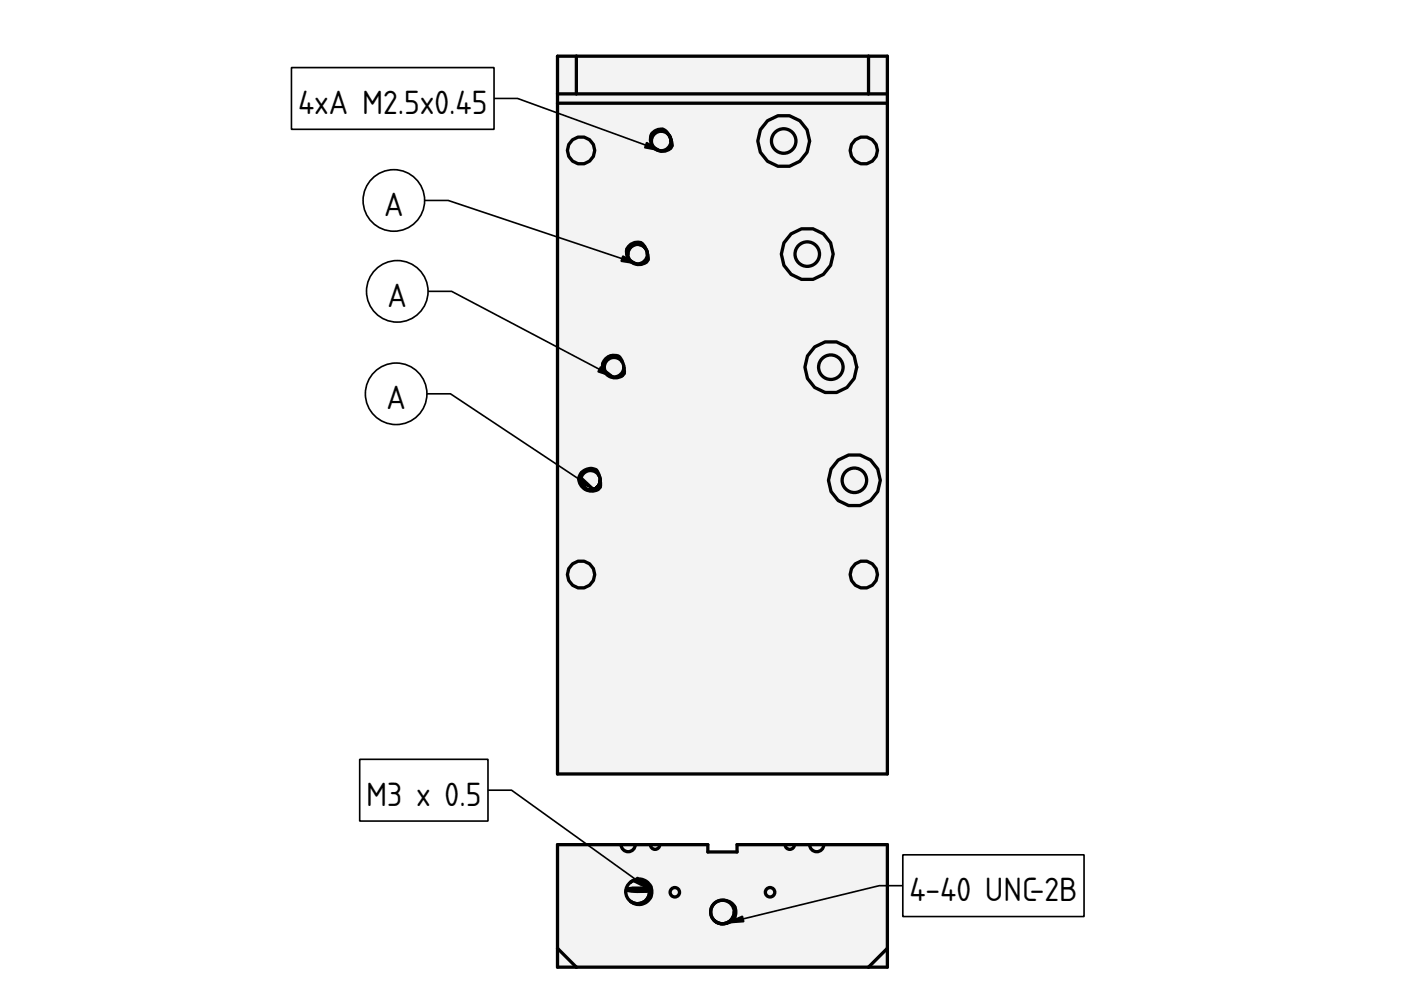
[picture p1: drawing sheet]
<svg xmlns="http://www.w3.org/2000/svg" width="297mm" height="210mm" viewBox="0 0 297 210" stroke-linecap="round" stroke-linejoin="round" font-family="sans-serif">
<defs><g id="words">
<g font-size="6.7">
<text x="63.2" y="24.1">4xA M2.5x0.45</text>
<text x="81.4" y="45.7">A</text>
<text x="82.2" y="65">A</text>
<text x="81.9" y="86.7">A</text>
<text x="77.7" y="170.8">M3 x 0.5</text>
<text x="192.8" y="191">4-40 UNC-2B</text>
</g>
</g></defs>
<g fill="#f1f3f5">
<path d="M184.1 205.1l4-4v4z"/>
<path d="M118.2 201.1l4 4h-4z"/>
<path d="M118.2 179.1h31.9v1.5h6.2v-1.5h31.8v26h-69.9z" fill-rule="evenodd"/>
<path d="M118.2 179.1h13.5a1.5 1.5 0 0 0 1.5 1.5 1.5 1.5 0 0 0 1.5-1.5h3.2a1 1 0 0 0 1 1 1 1 0 0 0 1-1h10.2v1.5h6.2v-1.5h10.1a1 1 0 0 0 1 1 1 1 0 0 0 1-1h3.3a1.5 1.5 0 0 0 1.5 1.5 1.5 1.5 0 0 0 1.5-1.5h13.4v22l-4 4h-61.9l-4-4z" fill-rule="evenodd"/>
<path d="M133.3 187.4a2.52 2.52 0 0 1 4.2 .8 2.52 2.52 0 0 1-2.6 3.4 2.52 2.52 0 0 1-1.8-3.9z" fill-rule="evenodd"/>
<path d="M171.7 179.1h3a1.5 1.5 0 0 1-1.5 1.5 1.5 1.5 0 0 1-1.5-1.5z" fill-rule="evenodd"/>
<path d="M131.7 179.1h3a1.5 1.5 0 0 1-1.5 1.5 1.5 1.5 0 0 1-1.5-1.5z" fill-rule="evenodd"/>
<path d="M133.7 187.1a2.71 2.71 0 0 1 3.7 .1 2.71 2.71 0 0 1 0 3.8 2.71 2.71 0 0 1-3.7 .1 2.52 2.52 0 0 0 3.4-.3 2.52 2.52 0 0 0 0-3.4 2.52 2.52 0 0 0-3.4-.3z" fill-rule="evenodd"/>
<path d="M132.8 188.6a6.9 6.9 0 0 1 4.6 .2l-1.4 .2a6.8 6.8 0 0 1-3.2-.4z" fill-rule="evenodd"/>
<path d="M151.3 191.7a2.5 2.5 0 0 0 .1 3.4 2.56 2.56 0 0 1-.2-3.2 2.56 2.56 0 0 1 3.2-.8 2.49 2.49 0 0 1 1.5 2.9 2.49 2.49 0 0 1-2.8 1.9l-1.3-.4a2.5 2.5 0 0 0 3.4-.7 2.5 2.5 0 0 0-.5-3.4 2.5 2.5 0 0 0-3.4 .3z" fill-rule="evenodd"/>
<path d="M153.6 190.9a2.45 2.45 0 0 1 2.4 2.5 2.45 2.45 0 0 1-2.4 2.4 2.5 2.5 0 0 0 2.1-2.4 2.5 2.5 0 0 0-2.1-2.5z" fill-rule="evenodd"/>
<path d="M166.4 179.1h2a1 1 0 0 1-1 1 1 1 0 0 1-1-1z" fill-rule="evenodd"/>
<path d="M137.9 179.1h2a1 1 0 0 1-1 1 1 1 0 0 1-1-1z" fill-rule="evenodd"/>
<path d="M132.9 188.5a14.8 14.8 0 0 1 4.3 .1l-3.2-.3h1.5l1.5 .2 .4 .4z" fill-rule="evenodd"/>
<path d="M132.8 188.6l4.3 .3-1.1 .1a6.8 6.8 0 0 1-3.2-.4z" fill-rule="evenodd"/>
<path d="M132.8 188.6l4.6 .3z" fill-rule="evenodd"/>
<path d="M151.4 195.1l1 .6z" fill-rule="evenodd"/>
<path d="M150.7 193.4a2.5 2.5 0 0 0 1.1 2.1 2.5 2.5 0 0 1-1.1-2.1z" fill-rule="evenodd"/>
<path d="M151.3 191.7l1-.7 1.3-.1a2.5 2.5 0 0 0-2.9 2.5l.1-.9z" fill-rule="evenodd"/>
<path d="M135.2 191.6l.7-.1z" fill-rule="evenodd"/>
<circle cx="135.4" cy="189.1" r="2.74"/>
<circle cx="143.1" cy="189.2" r="1"/>
<circle cx="163.3" cy="189.2" r="1"/>
</g>
<g fill="none" stroke="#000" stroke-width=".7">
<path d="M118.2 179.1h31.9v1.5h6.2v-1.5h31.8v26h-69.9zM131.7 179.1a1.5 1.5 0 0 0 1.5 1.5 1.5 1.5 0 0 0 1.5-1.5M137.9 179.1a1 1 0 0 0 1 1 1 1 0 0 0 1-1M166.4 179.1a1 1 0 0 0 1 1 1 1 0 0 0 1-1M171.7 179.1a1.5 1.5 0 0 0 1.5 1.5 1.5 1.5 0 0 0 1.5-1.5M132.8 188.6l4.3 .3M132.9 188.5l4.5 .4M132.9 188.5l-.1 .1a9.2 9.2 0 0 0 4.3 .3M132.9 188.5l2.1-.2a4 4 0 0 1 2.3 .4M133.7 191.1l.7 .4M133.7 187.1a2.52 2.52 0 0 0 0 4M133.7 187.1a2.71 2.71 0 0 1 3.7 .1 2.71 2.71 0 0 1 0 3.8 2.71 2.71 0 0 1-3.7 .1"/>
<path d="M133.7 187.1a2.52 2.52 0 0 1 3.4 .3 2.52 2.52 0 0 1 0 3.4 2.52 2.52 0 0 1-3.4 .3M134 188.3l3.2 .3M134.6 191.5h.1M135.9 191.5l-.7 .1M135.9 191.5h.1M136.1 186.7a2.52 2.52 0 0 1 .8 4.2M136.5 191.2l-.2 .1M137.3 188.7l.1 .2M137.4 188.9h-.3M153.6 190.9a2.45 2.45 0 0 1 2.4 2.5 2.45 2.45 0 0 1-2.4 2.4M153.6 190.9a2.5 2.5 0 0 0-2.9 2.1 2.5 2.5 0 0 0 2.3 2.9 2.5 2.5 0 0 0 2.7-2.5M153.6 190.9a2.5 2.5 0 0 1 2.1 2.5"/>
<path d="M153.6 190.9a2.5 2.5 0 0 0-2.9 2.5 2.5 2.5 0 0 0 2.9 2.4M155.6 194.1a2.5 2.5 0 0 1-4.2 1M155.7 193.4a2.5 2.5 0 0 1-2.1 2.4M118.2 201.1l4 4M188.1 201.1l-4 4"/>
<circle cx="143.1" cy="189.2" r="1"/>
<circle cx="163.3" cy="189.2" r="1"/>
</g>
<path d="M153.2 192.1h.1" fill="none" stroke="#000" stroke-width=".21"/>
<path d="M191.4 187.8h-5l-32.3 7.9" fill="none" stroke="#000" stroke-width=".35"/>
<path d="M154.1 195.7l3.3-1.4 .3 1.1z" fill="#000" stroke="#000" stroke-width=".35"/>
<path d="M191.4 181.2h38.4v13.1h-38.4z" fill-rule="evenodd" fill="#fff" stroke="#000" stroke-width=".35"/>
<path d="M153.2 192.1h.1" fill="none" stroke="#000" stroke-width=".21"/>
<path d="M103.5 167.5h5l29.1 21" fill="none" stroke="#000" stroke-width=".35"/>
<path d="M135.1 186l2.5 2.5-3.1-1.5z" fill="#000" stroke="#000" stroke-width=".35"/>
<path d="M76.3 161h27.2v13.1h-27.2z" fill-rule="evenodd" fill="#fff" stroke="#000" stroke-width=".35"/>
<g fill="#f1f3f5">
<path d="M118.2 11.9h69.9v152.2h-69.9z" fill-rule="evenodd"/>
<path d="M118.2 21.9h69.9v142.2h-69.9z" fill-rule="evenodd"/>
<path d="M122.2 11.9h61.9v8h-61.9z" fill-rule="evenodd"/>
<path d="M118.2 19.9h69.9v2h-69.9z" fill-rule="evenodd"/>
<path d="M118.2 11.9h4v8h-4z" fill-rule="evenodd"/>
<path d="M184.1 11.9h4v8h-4z" fill-rule="evenodd"/>
<path d="M123.3 100.2a2.31 2.31 0 0 1 3.3-.3l.6 1.3-.2-.4 .3 1.2a1.49 1.49 0 0 1-1.4 2.1 2.6 2.6 0 0 1-3-3.3z" fill-rule="evenodd"/>
<path d="M123.3 100.2a2.31 2.31 0 0 1 3.3-.3l.4 .9a2.07 2.07 0 0 0-2.9-.7 2.07 2.07 0 0 0-.6 3 2.07 2.07 0 0 1 .3-2.8 2.07 2.07 0 0 1 2.8 0 2.07 2.07 0 0 1 .3 2.8l.4-1.1a1.55 1.55 0 0 1-1.9 2.1 2.52 2.52 0 0 1-2.3-3.6z" fill-rule="evenodd"/>
<path d="M128.4 76.1a2.32 2.32 0 0 1 3-.3 4.4 4.4 0 0 1 .8 3.5 2.59 2.59 0 0 1-3.1 .4 2.59 2.59 0 0 1-1.2-2.9z" fill-rule="evenodd"/>
<path d="M133.2 52.3a2.01 2.01 0 0 1 1.9-1 2.01 2.01 0 0 1 1.7 1.3l.5 1.2-.1-.3v.1a1.58 1.58 0 0 1-1.1 2.4 2.54 2.54 0 0 1-2.7-.9 2.54 2.54 0 0 1-.2-2.8z" fill-rule="evenodd"/>
<path d="M138.4 28.1a1.99 1.99 0 0 1 3.5 .6l-.2-.2 .5 1.2a1.49 1.49 0 0 1-1 2.3 2.51 2.51 0 0 1-2.8-1 2.51 2.51 0 0 1 0-2.9z" fill-rule="evenodd"/>
<path d="M128.4 76.1a2.32 2.32 0 0 1 3-.3l.5 .9a2.07 2.07 0 0 0-3.3-.1 2.07 2.07 0 0 0 .9 3.2 2.07 2.07 0 0 0 2.8-1.9 1.56 1.56 0 0 1-.2 1.7 1.56 1.56 0 0 1-1.6 .5 2.54 2.54 0 0 1-2.4-3.7z" fill-rule="evenodd"/>
<path d="M133.2 52.3a2.01 2.01 0 0 1 1.9-1 2.01 2.01 0 0 1 1.7 1.3 2.07 2.07 0 0 0-3.3 .1 2.07 2.07 0 0 0 1.1 3.2 2.07 2.07 0 0 0 2.7-2 1.39 1.39 0 0 1-1.2 2.1 2.54 2.54 0 0 1-2.7-.9 2.54 2.54 0 0 1-.2-2.8z" fill-rule="evenodd"/>
<path d="M138.4 28.1a1.95 1.95 0 0 1 3.3 .4 2.07 2.07 0 0 0-3.3 .3 2.07 2.07 0 0 0 1.2 3.1 2.07 2.07 0 0 0 2.7-2 1.22 1.22 0 0 1-.6 1.9 2.51 2.51 0 0 1-3.1-.5 2.51 2.51 0 0 1-.2-3.2z" fill-rule="evenodd"/>
<path d="M142.2 29.7l.1 .2z" fill-rule="evenodd"/>
<path d="M136.8 52.6l.4 .7z" fill-rule="evenodd"/>
<path d="M126.3 103.6l.6-.6z" fill-rule="evenodd"/>
<path d="M127.2 102.4l-.2 .5z" fill-rule="evenodd"/>
<path d="M127.2 102.4v.1z" fill-rule="evenodd"/>
<path d="M123.9 103.5l.3 .1z" fill-rule="evenodd"/>
<path d="M125.3 103.9l1.1-.4z" fill-rule="evenodd"/>
<path d="M123.5 103.1l.2 .2z" fill-rule="evenodd"/>
<path d="M126.9 103.1l-.1 .1z" fill-rule="evenodd"/>
<path d="M125 103.9h.2z" fill-rule="evenodd"/>
<path d="M123.8 103.4l.4 .2z" fill-rule="evenodd"/>
<path d="M123.9 103.5l1.1 .4z" fill-rule="evenodd"/>
<path d="M124.7 103.8l.8 .1z" fill-rule="evenodd"/>
<path d="M125 103.9h.2z" fill-rule="evenodd"/>
<path d="M141.9 28.8l.3 .9z" fill-rule="evenodd"/>
<circle cx="176.2" cy="77.9" r="5.5"/>
<circle cx="181.1" cy="101.8" r="5.5"/>
<circle cx="166.2" cy="29.9" r="5.5"/>
<circle cx="171.2" cy="53.9" r="5.5"/>
<circle cx="123.2" cy="121.8" r="2.9"/>
<circle cx="123.2" cy="31.9" r="2.9"/>
<circle cx="183.1" cy="121.8" r="2.9"/>
<circle cx="183.1" cy="31.9" r="2.9"/>
<circle cx="176.2" cy="77.9" r="2.6"/>
<circle cx="171.2" cy="53.9" r="2.6"/>
<circle cx="181.1" cy="101.8" r="2.6"/>
<circle cx="166.2" cy="29.9" r="2.6"/>
<circle cx="130.2" cy="77.9" r="2.07"/>
<circle cx="140.2" cy="29.9" r="2.07"/>
<circle cx="135.2" cy="53.9" r="2.07"/>
</g>
<g fill="none" stroke="#000" stroke-width=".7">
<path d="M118.2 11.9h69.9v152.2h-69.9zM118.2 19.9h69.9M122.2 11.9v8M184.1 11.9v8M118.2 21.9h69.9M141.9 28.7a2.07 2.07 0 0 0-3.4 0 2.07 2.07 0 0 0 1 3.2 2.07 2.07 0 0 0 2.8-2M142.2 29.7a3.7 3.7 0 0 0-1.7-2.3 2.23 2.23 0 0 0-2.4 1.2 2.23 2.23 0 0 0 .4 2.6 2.4 2.4 0 0 0 4-.3l-.2-1M142.2 29.7l.1 .2M142.2 29.7l-.3-.9 .4 1.1M142.3 29.9h.1M133.1 53.9a2.07 2.07 0 0 0 2.1 2 2.07 2.07 0 0 0 2.1-2M136.8 52.6l-.1-.4a2.11 2.11 0 0 0-2.1-.8 2.11 2.11 0 0 0-1.7 1.4 2.56 2.56 0 0 0 1.3 3 2.56 2.56 0 0 0 3.2-.8l-.1-1.1"/>
<path d="M136.8 52.6l.4 .7M136.8 52.6a2.07 2.07 0 0 0-2.3-.7 2.07 2.07 0 0 0-1.4 2M137.2 53.3l.1 .6M137.2 53.3a2.07 2.07 0 0 0-2.3-1.5 2.07 2.07 0 0 0-1.8 2.1M137.2 53.5l.1 .4M137.3 53.9h.1M131.9 76.7a1.85 1.85 0 0 0-2.9-1.1 2.37 2.37 0 0 0-1.2 2.6 2.37 2.37 0 0 0 2.2 1.9 2.21 2.21 0 0 0 2.3-.9v-1.3M131.9 76.7l.4 1.2M131.9 76.7a2.07 2.07 0 0 0-3.3-.1 2.07 2.07 0 0 0 .9 3.2 2.07 2.07 0 0 0 2.8-1.9M132.2 77.4v.1M132.3 77.9h.1M123.1 101.8l.3 1 .8 .8"/>
<path d="M123.1 101.8a2.07 2.07 0 0 0 1.3 2 2.07 2.07 0 0 0 2.3-.6M123.1 101.8l.3 1.1 .8 .7M123.1 101.8l.1 .7 .6 .9M123.5 102.9l.2 .4M123.7 103.3h.1M123.8 103.4h.1M123.8 103.4l.4 .2M123.8 103.4l.7 .4 .8 .1M124.2 103.6v.1M124.2 103.7h.1M124.5 103.8h.1M124.5 103.8h.2"/>
<path d="M124.7 103.8h.1M124.7 103.8l.3 .1M125 103.9h.3M125 103.9h.1M125.3 103.9h.1M125.5 103.9h-.2M125.5 103.9h-.5M126.4 103.5l-.5 .3M126.4 103.5l-.9 .4M126.4 103.5h.1M126.5 103.4l-.1 .1M126.7 103.2l-.3 .3"/>
<path d="M126.7 103.2l-.6 .5-.6 .2M127 102.9l-.3 .3M127.2 101.2a2.07 2.07 0 0 0-2.3-1.4 2.07 2.07 0 0 0-1.8 2M127.2 102.3l-.1 .2M127.2 101.4v.1M127.3 102a2.07 2.07 0 0 1-2 1.9M127.3 102l-.6 1.2M127.3 102a2.07 2.07 0 0 1-2.1 1.9M127.3 102h.1M127.3 101.7a3.1 3.1 0 0 0-1.2-2.2 2.41 2.41 0 0 0-3.3 1.6 2.41 2.41 0 0 0 2.2 3 1.75 1.75 0 0 0 2.3-1.1v-1M127.3 101.7v.1M127.3 101.8v.2"/>
<path d="M127.3 101.8h.1"/>
<circle cx="123.2" cy="31.9" r="2.9"/>
<circle cx="166.2" cy="29.9" r="2.6"/>
<circle cx="166.2" cy="29.9" r="5.5"/>
<circle cx="183.1" cy="31.9" r="2.9"/>
<circle cx="171.2" cy="53.9" r="2.6"/>
<circle cx="171.2" cy="53.9" r="5.5"/>
<circle cx="176.2" cy="77.9" r="2.6"/>
<circle cx="176.2" cy="77.9" r="5.5"/>
<circle cx="181.1" cy="101.8" r="2.6"/>
<circle cx="181.1" cy="101.8" r="5.5"/>
<circle cx="123.2" cy="121.8" r="2.9"/>
<circle cx="183.1" cy="121.8" r="2.9"/>
</g>
<path d="M153.2 88h.1" fill="none" stroke="#000" stroke-width=".21"/>
<path d="M90 42.5h5l40.2 13.4" fill="none" stroke="#000" stroke-width=".35"/>
<path d="M132.1 54.3l3.1 1.6-3.5-.5z" fill="#000" stroke="#000" stroke-width=".35"/>
<circle cx="83.5" cy="42.5" r="6.5" fill="#fff" stroke="#000" stroke-width=".35"/>
<path d="M153.2 88h.1" fill="none" stroke="#000" stroke-width=".21"/>
<path d="M90.8 61.8h5l34.4 18.1" fill="none" stroke="#000" stroke-width=".35"/>
<path d="M127.3 77.8l2.9 2.1-3.4-1.1z" fill="#000" stroke="#000" stroke-width=".35"/>
<circle cx="84.2" cy="61.8" r="6.5" fill="#fff" stroke="#000" stroke-width=".35"/>
<path d="M153.2 88h.1" fill="none" stroke="#000" stroke-width=".21"/>
<path d="M90.5 83.5h5l30.5 20.2" fill="none" stroke="#000" stroke-width=".35"/>
<path d="M123.4 101.3l2.6 2.4-3.2-1.4z" fill="#000" stroke="#000" stroke-width=".35"/>
<circle cx="84" cy="83.5" r="6.5" fill="#fff" stroke="#000" stroke-width=".35"/>
<path d="M153.2 88h.1" fill="none" stroke="#000" stroke-width=".21"/>
<path d="M104.7 20.9h5l30.5 11.1" fill="none" stroke="#000" stroke-width=".35"/>
<path d="M137.1 30.2l3.1 1.8-3.5-.7z" fill="#000" stroke="#000" stroke-width=".35"/>
<path d="M61.8 14.3h42.9v13.1h-42.9z" fill-rule="evenodd" fill="#fff" stroke="#000" stroke-width=".35"/>
<use href="#words"/>
</svg>
